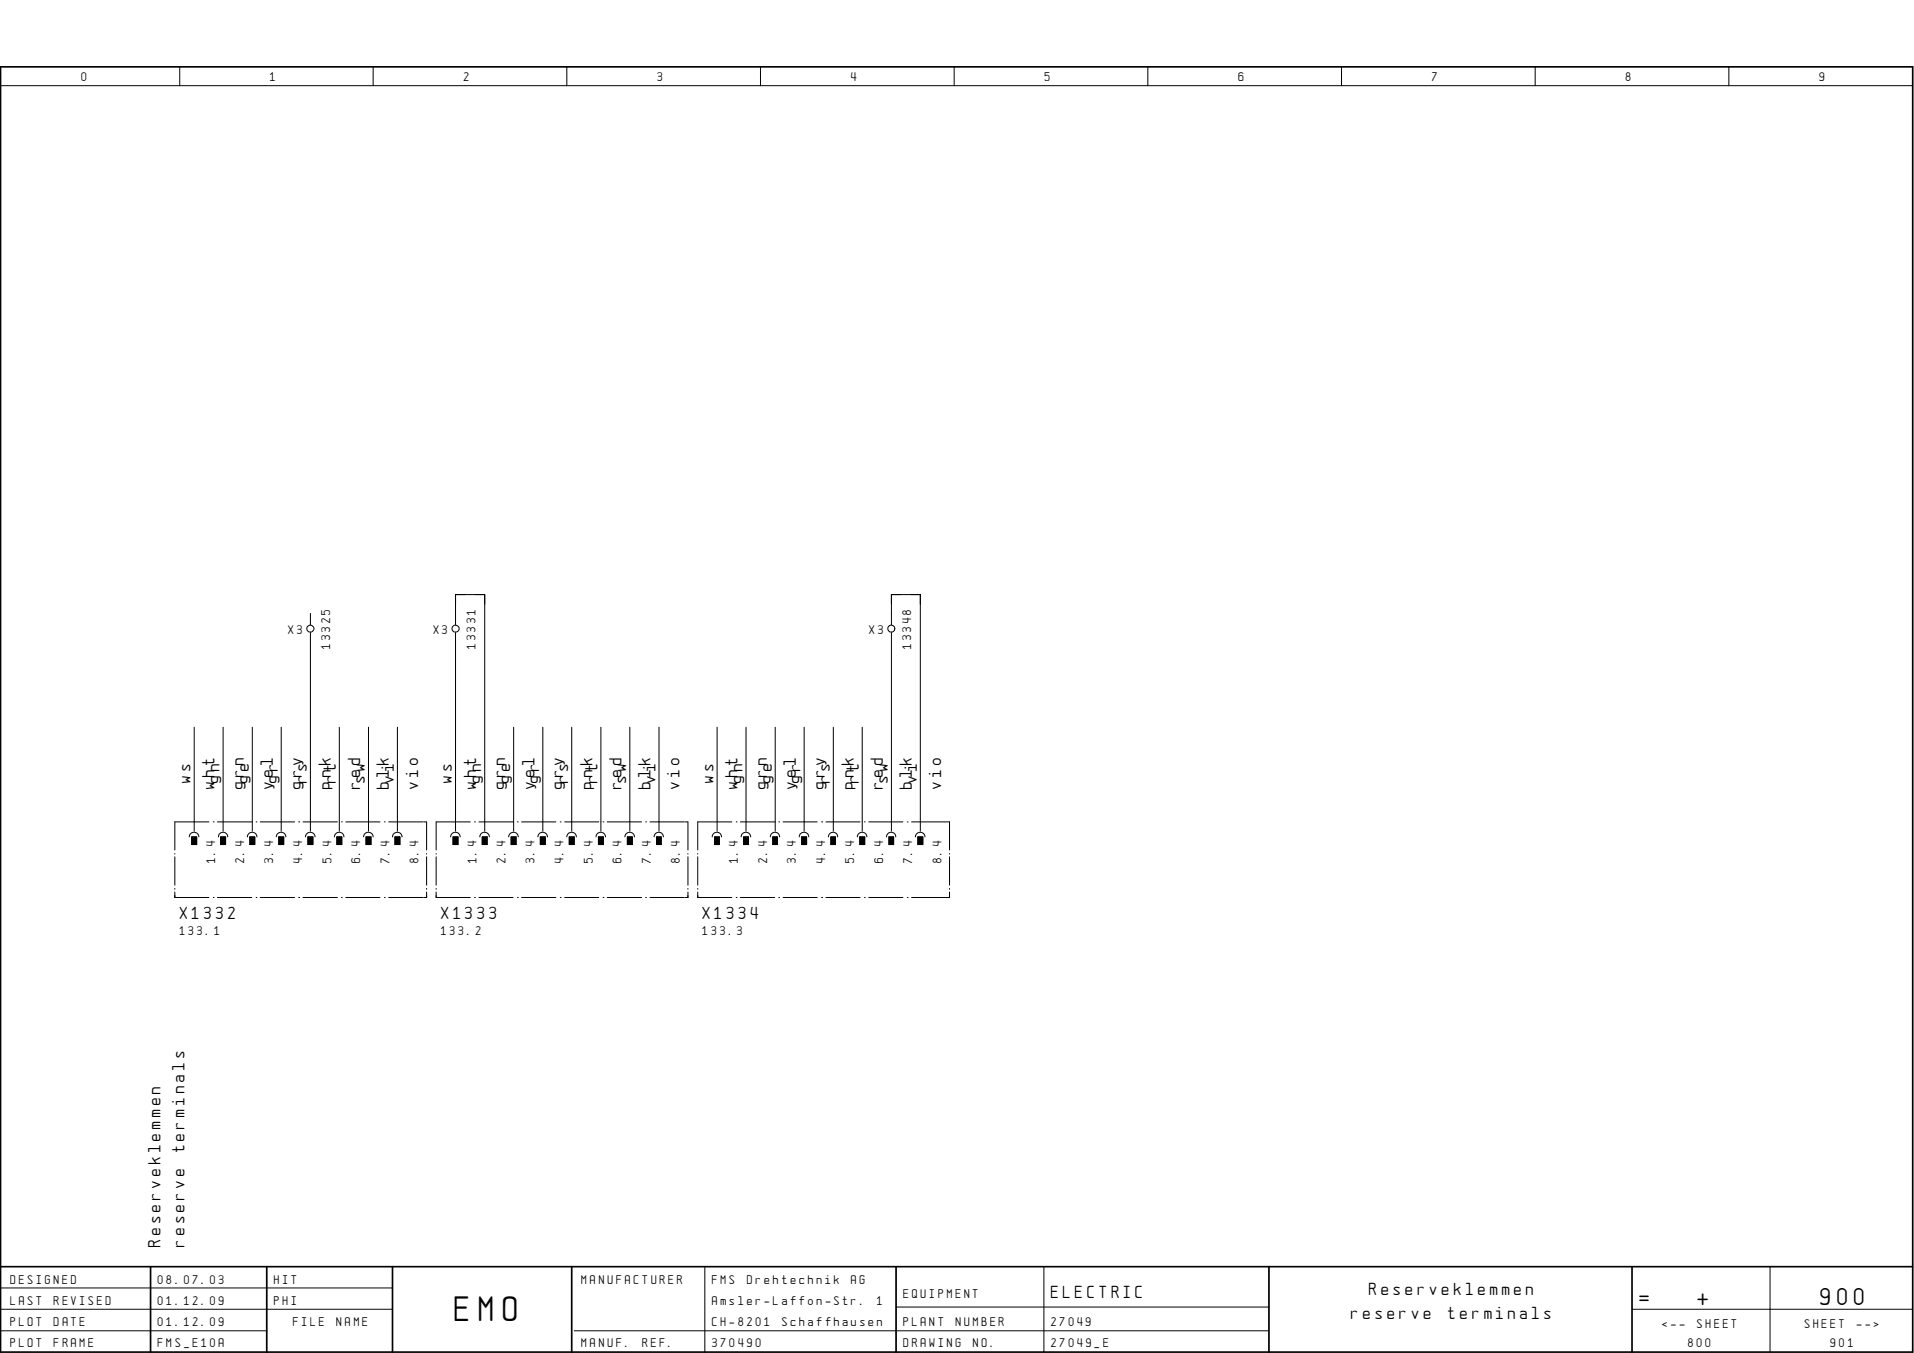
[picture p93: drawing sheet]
<svg xmlns="http://www.w3.org/2000/svg" width="297mm" height="210mm" viewBox="0 0 297 210" stroke-linecap="round" stroke-linejoin="round" font-family="sans-serif">
<defs><g id="words">
<text font-size="4.4" x="70.6" y="205">EMO</text>
<g font-size="3">
<text x="254.4" y="202.4">=</text>
<text x="263.4" y="202.4">+</text>
<text x="282.5" y="202.4">900</text>
</g>
<g font-size="2.2">
<text x="29.6" y="121.5" transform="rotate(-90 29.6 121.5)">ws</text>
<text x="33.3" y="122.4" transform="rotate(-90 33.3 122.4)">wht</text>
<text x="34.1" y="121.5" transform="rotate(-90 34.1 121.5)">gn</text>
<text x="37.8" y="122.4" transform="rotate(-90 37.8 122.4)">grn</text>
<text x="38.6" y="121.5" transform="rotate(-90 38.6 121.5)">ge</text>
<text x="42.3" y="122.4" transform="rotate(-90 42.3 122.4)">yel</text>
<text x="43.1" y="121.5" transform="rotate(-90 43.1 121.5)">gr</text>
<text x="46.9" y="122.4" transform="rotate(-90 46.9 122.4)">gry</text>
<text x="47.6" y="121.5" transform="rotate(-90 47.6 121.5)">rs</text>
<text x="51.3" y="122.4" transform="rotate(-90 51.3 122.4)">pnk</text>
<text x="52.1" y="121.5" transform="rotate(-90 52.1 121.5)">rt</text>
<text x="55.9" y="122.4" transform="rotate(-90 55.9 122.4)">red</text>
<text x="56.6" y="121.5" transform="rotate(-90 56.6 121.5)">sw</text>
<text x="60.4" y="122.4" transform="rotate(-90 60.4 122.4)">blk</text>
<text x="61.1" y="121.5" transform="rotate(-90 61.1 121.5)">vi</text>
<text x="64.9" y="122.4" transform="rotate(-90 64.9 122.4)">vio</text>
<text x="70.1" y="121.5" transform="rotate(-90 70.1 121.5)">ws</text>
<text x="73.9" y="122.4" transform="rotate(-90 73.9 122.4)">wht</text>
<text x="74.7" y="121.5" transform="rotate(-90 74.7 121.5)">gn</text>
<text x="78.4" y="122.4" transform="rotate(-90 78.4 122.4)">grn</text>
<text x="79.2" y="121.5" transform="rotate(-90 79.2 121.5)">ge</text>
<text x="82.9" y="122.4" transform="rotate(-90 82.9 122.4)">yel</text>
<text x="83.7" y="121.5" transform="rotate(-90 83.7 121.5)">gr</text>
<text x="87.4" y="122.4" transform="rotate(-90 87.4 122.4)">gry</text>
<text x="88.2" y="121.5" transform="rotate(-90 88.2 121.5)">rs</text>
<text x="91.9" y="122.4" transform="rotate(-90 91.9 122.4)">pnk</text>
<text x="92.7" y="121.5" transform="rotate(-90 92.7 121.5)">rt</text>
<text x="96.4" y="122.4" transform="rotate(-90 96.4 122.4)">red</text>
<text x="97.2" y="121.5" transform="rotate(-90 97.2 121.5)">sw</text>
<text x="101" y="122.4" transform="rotate(-90 101 122.4)">blk</text>
<text x="101.7" y="121.5" transform="rotate(-90 101.7 121.5)">vi</text>
<text x="105.4" y="122.4" transform="rotate(-90 105.4 122.4)">vio</text>
<text x="110.7" y="121.5" transform="rotate(-90 110.7 121.5)">ws</text>
<text x="114.5" y="122.4" transform="rotate(-90 114.5 122.4)">wht</text>
<text x="115.2" y="121.5" transform="rotate(-90 115.2 121.5)">gn</text>
<text x="119" y="122.4" transform="rotate(-90 119 122.4)">grn</text>
<text x="119.8" y="121.5" transform="rotate(-90 119.8 121.5)">ge</text>
<text x="123.5" y="122.4" transform="rotate(-90 123.5 122.4)">yel</text>
<text x="124.2" y="121.5" transform="rotate(-90 124.2 121.5)">gr</text>
<text x="128" y="122.4" transform="rotate(-90 128 122.4)">gry</text>
<text x="128.8" y="121.5" transform="rotate(-90 128.8 121.5)">rs</text>
<text x="132.5" y="122.4" transform="rotate(-90 132.5 122.4)">pnk</text>
<text x="133.3" y="121.5" transform="rotate(-90 133.3 121.5)">rt</text>
<text x="137" y="122.4" transform="rotate(-90 137 122.4)">red</text>
<text x="137.8" y="121.5" transform="rotate(-90 137.8 121.5)">sw</text>
<text x="141.5" y="122.4" transform="rotate(-90 141.5 122.4)">blk</text>
<text x="142.3" y="121.5" transform="rotate(-90 142.3 121.5)">vi</text>
<text x="146" y="122.4" transform="rotate(-90 146 122.4)">vio</text>
<text x="27.9" y="142.6">X1332</text>
<text x="68.4" y="142.6">X1333</text>
<text x="109" y="142.6">X1334</text>
<text x="28.6" y="178.8" transform="rotate(-90 28.6 178.8)">terminals</text>
<text x="24.9" y="193.5" transform="rotate(-90 24.9 193.5)">Reserveklemmen</text>
<text x="28.6" y="193.5" transform="rotate(-90 28.6 193.5)">reserve</text>
<text x="163.1" y="201.3">ELECTRIC</text>
<text x="212.5" y="201">Reserveklemmen</text>
<text x="209.7" y="204.6">reserve</text>
<text x="224.7" y="204.6">terminals</text>
</g>
<g font-size="1.6">
<text x="12.7" y="12.6">0</text>
<text x="41.9" y="12.6">1</text>
<text x="72" y="12.6">2</text>
<text x="102.1" y="12.6">3</text>
<text x="132.1" y="12.6">4</text>
<text x="162.1" y="12.6">5</text>
<text x="192.2" y="12.6">6</text>
<text x="222.2" y="12.6">7</text>
<text x="252.3" y="12.6">8</text>
<text x="282.4" y="12.6">9</text>
<text x="44.7" y="98.3">X3</text>
<text x="51.2" y="100.6" transform="rotate(-90 51.2 100.6)">13325</text>
<text x="67.3" y="98.3">X3</text>
<text x="73.8" y="100.6" transform="rotate(-90 73.8 100.6)">13331</text>
<text x="134.9" y="98.3">X3</text>
<text x="141.4" y="100.6" transform="rotate(-90 141.4 100.6)">13348</text>
<text x="33.4" y="133.9" transform="rotate(-90 33.4 133.9)">1.4</text>
<text x="37.9" y="133.9" transform="rotate(-90 37.9 133.9)">2.4</text>
<text x="42.4" y="133.9" transform="rotate(-90 42.4 133.9)">3.4</text>
<text x="46.9" y="133.9" transform="rotate(-90 46.9 133.9)">4.4</text>
<text x="51.4" y="133.9" transform="rotate(-90 51.4 133.9)">5.4</text>
<text x="55.9" y="133.9" transform="rotate(-90 55.9 133.9)">6.4</text>
<text x="60.4" y="133.9" transform="rotate(-90 60.4 133.9)">7.4</text>
<text x="64.9" y="133.9" transform="rotate(-90 64.9 133.9)">8.4</text>
<text x="74" y="133.9" transform="rotate(-90 74 133.9)">1.4</text>
<text x="78.4" y="133.9" transform="rotate(-90 78.4 133.9)">2.4</text>
<text x="83" y="133.9" transform="rotate(-90 83 133.9)">3.4</text>
<text x="87.5" y="133.9" transform="rotate(-90 87.5 133.9)">4.4</text>
<text x="92" y="133.9" transform="rotate(-90 92 133.9)">5.4</text>
<text x="96.5" y="133.9" transform="rotate(-90 96.5 133.9)">6.4</text>
<text x="101" y="133.9" transform="rotate(-90 101 133.9)">7.4</text>
<text x="105.5" y="133.9" transform="rotate(-90 105.5 133.9)">8.4</text>
<text x="114.5" y="133.9" transform="rotate(-90 114.5 133.9)">1.4</text>
<text x="119" y="133.9" transform="rotate(-90 119 133.9)">2.4</text>
<text x="123.5" y="133.9" transform="rotate(-90 123.5 133.9)">3.4</text>
<text x="128.1" y="133.9" transform="rotate(-90 128.1 133.9)">4.4</text>
<text x="132.5" y="133.9" transform="rotate(-90 132.5 133.9)">5.4</text>
<text x="137.1" y="133.9" transform="rotate(-90 137.1 133.9)">6.4</text>
<text x="141.6" y="133.9" transform="rotate(-90 141.6 133.9)">7.4</text>
<text x="146.1" y="133.9" transform="rotate(-90 146.1 133.9)">8.4</text>
<text x="27.9" y="145.1">133.1</text>
<text x="68.4" y="145.1">133.2</text>
<text x="109" y="145.1">133.3</text>
<text x="1.6" y="199.1">DESIGNED</text>
<text x="1.6" y="202.4">LAST</text>
<text x="8.4" y="202.4">REVISED</text>
<text x="24.5" y="199.1">08.07.03</text>
<text x="24.5" y="202.4">01.12.09</text>
<text x="42.5" y="199.1">HIT</text>
<text x="42.5" y="202.4">PHI</text>
<text x="90.3" y="199.1">MANUFACTURER</text>
<text x="110.5" y="202.4">Amsler-Laffon-Str.</text>
<text x="110.5" y="199.1">FMS</text>
<text x="115.9" y="199.1">Drehtechnik</text>
<text x="132.1" y="199.1">AG</text>
<text x="136.1" y="202.4">1</text>
<text x="140.2" y="201.3">EQUIPMENT</text>
<text x="1.6" y="205.7">PLOT</text>
<text x="1.6" y="209">PLOT</text>
<text x="8.4" y="205.7">DATE</text>
<text x="8.4" y="209">FRAME</text>
<text x="24.5" y="205.7">01.12.09</text>
<text x="24.5" y="209">FMS_E10A</text>
<text x="45.5" y="205.7">FILE</text>
<text x="52.2" y="205.7">NAME</text>
<text x="90.3" y="209">MANUF.</text>
<text x="99.7" y="209">REF.</text>
<text x="110.5" y="209">370490</text>
<text x="110.5" y="205.7">CH-8201</text>
<text x="121.4" y="205.7">Schaffhausen</text>
<text x="140.2" y="205.7">PLANT</text>
<text x="140.2" y="209">DRAWING</text>
<text x="148.3" y="205.7">NUMBER</text>
<text x="151" y="209">NO.</text>
<text x="163.1" y="205.7">27049</text>
<text x="163.1" y="209">27049_E</text>
<text x="258" y="206.1">&lt;--</text>
<text x="262" y="209">800</text>
<text x="263.4" y="206.1">SHEET</text>
<text x="280.1" y="206.1">SHEET</text>
<text x="284.1" y="209">901</text>
<text x="288.2" y="206.1">--&gt;</text>
</g>
</g></defs>
<g fill="none" stroke="#000" stroke-width=".16">
<path d="M.1 13.3h296.7M27.9 10.4v2.9M57.9 10.4v2.9M88 10.4v2.9M118 10.4v2.9M148.1 10.4v2.9M178.1 10.4v2.9M208.2 10.4v2.9M238.2 10.4v2.9M268.3 10.4v2.9M48.2 95.2v1.7M48.2 98.1v30.8"/>
<path d="M70.7 96.9v-4.7h4.5v36.7M70.7 98.1v30.8M138.3 96.9v-4.7h4.5v36.7M138.3 98.1v30.8M30.1 112.8v16.1M34.6 112.8v16.1M39.2 112.8v16.1M43.6 112.8v16.1M52.7 112.8v16.1M57.2 112.8v16.1M61.7 112.8v16.1M79.7 112.8v16.1"/>
<path d="M84.2 112.8v16.1M88.7 112.8v16.1M93.3 112.8v16.1M97.7 112.8v16.1M102.3 112.8v16.1M111.3 112.8v16.1M115.8 112.8v16.1M120.3 112.8v16.1M124.8 112.8v16.1M129.3 112.8v16.1M133.8 112.8v16.1M27.1 132.4v.1"/>
<path d="M27.1 132.9v4.4M27.1 137.8v.2M27.1 138.4v.8h5.3M29.4 129.8a.74 .74 0 0 1 .7-.7 .74 .74 0 0 1 .8 .7M29.8 129.8h.7v1.2h-.7zM32.4 127.5h-5.3v4.4M33.1 139.2h.1M33.1 127.5h.1M33.7 139.2h5.4M33.7 127.5h5.4M33.9 129.8a.72 .72 0 0 1 .7-.7 .72 .72 0 0 1 .7 .7M34.2 129.8h.8v1.2h-.8z"/>
<path d="M38.4 129.8a.74 .74 0 0 1 .7-.7 .74 .74 0 0 1 .8 .7M38.8 129.8h.7v1.2h-.7zM39.7 139.2h.2M39.7 127.5h.2M40.4 139.2h5.3M40.4 127.5h5.3M42.9 129.8a.74 .74 0 0 1 .7-.7 .74 .74 0 0 1 .8 .7M43.3 129.8h.7v1.2h-.7zM46.4 139.2h.1M46.4 127.5h.1M47 139.2h5.4M47 127.5h5.4"/>
<path d="M47.4 129.8a.74 .74 0 0 1 .8-.7 .74 .74 0 0 1 .7 .7M47.8 129.8h.8v1.2h-.8zM51.9 129.8a.74 .74 0 0 1 .7-.7 .74 .74 0 0 1 .8 .7M52.3 129.8h.7v1.2h-.7zM53 139.2h.1M53 127.5h.1M53.7 139.2h5.3M53.7 127.5h5.3M56.4 129.8a.74 .74 0 0 1 .8-.7 .74 .74 0 0 1 .7 .7M56.8 129.8h.8v1.2h-.8zM59.6 139.2h.2M59.6 127.5h.2"/>
<path d="M60.3 139.2h5.3M60.3 127.5h5.3M60.9 129.8a.74 .74 0 0 1 .8-.7 .74 .74 0 0 1 .7 .7M61.3 129.8h.8v1.2h-.8zM65.7 127.5h.5v4.4M66.2 138.4v.8h-.5M66.2 132.4v.1M66.2 132.9v4.4M66.2 137.8v.2M67.7 138.4v.8h5.3M67.7 132.4v.1M67.7 132.9v4.4"/>
<path d="M67.7 137.8v.2M69.9 129.8a.74 .74 0 0 1 .8-.7 .74 .74 0 0 1 .7 .7M70.3 129.8h.8v1.2h-.8zM73 127.5h-5.3v4.4M73.7 139.2h.1M73.7 127.5h.1M74.3 139.2h5.3M74.3 127.5h5.3M74.5 129.8a.74 .74 0 0 1 .7-.7 .74 .74 0 0 1 .7 .7M74.8 129.8h.8v1.2h-.8zM78.9 129.8a.74 .74 0 0 1 .8-.7 .74 .74 0 0 1 .7 .7M79.3 129.8h.8v1.2h-.8z"/>
<path d="M80.3 139.2h.1M80.3 127.5h.1M80.9 139.2h5.4M80.9 127.5h5.4M83.5 129.8a.74 .74 0 0 1 .7-.7 .74 .74 0 0 1 .8 .7M83.9 129.8h.7v1.2h-.7zM86.9 139.2h.2M86.9 127.5h.2M87.6 139.2h5.3M87.6 127.5h5.3M88 129.8a.74 .74 0 0 1 .7-.7 .74 .74 0 0 1 .7 .7M88.3 129.8h.8v1.2h-.8z"/>
<path d="M92.5 129.8a.74 .74 0 0 1 .7-.7 .74 .74 0 0 1 .8 .7M92.9 129.8h.7v1.2h-.7zM93.6 139.2h.1M93.6 127.5h.1M94.2 139.2h5.4M94.2 127.5h5.4M97 129.8a.74 .74 0 0 1 .7-.7 .74 .74 0 0 1 .8 .7M97.4 129.8h.7v1.2h-.7zM100.2 139.2h.1M100.2 127.5h.1M100.9 139.2h5.3M100.9 127.5h5.3"/>
<path d="M101.5 129.8a.72 .72 0 0 1 .7-.7 .72 .72 0 0 1 .8 .7M101.9 129.8h.7v1.2h-.7zM106.3 127.5h.5v4.4M106.8 138.4v.8h-.5M106.8 132.4v.1M106.8 132.9v4.4M106.8 137.8v.2M108.3 138.4v.8h5.3M108.3 132.4v.1M108.3 132.9v4.4M108.3 137.8v.2M110.5 129.8a.72 .72 0 0 1 .7-.7 .72 .72 0 0 1 .8 .7"/>
<path d="M110.9 129.8h.7v1.2h-.7zM113.6 127.5h-5.3v4.4M114.3 139.2h.1M114.3 127.5h.1M114.9 139.2h5.3M114.9 127.5h5.3M115 129.8a.74 .74 0 0 1 .8-.7 .74 .74 0 0 1 .7 .7M115.4 129.8h.8v1.2h-.8zM119.5 129.8a.72 .72 0 0 1 .8-.7 .72 .72 0 0 1 .7 .7M119.9 129.8h.7v1.2h-.7zM120.9 139.2h.1M120.9 127.5h.1"/>
<path d="M121.5 139.2h5.3M121.5 127.5h5.3M124 129.8a.74 .74 0 0 1 .8-.7 .74 .74 0 0 1 .7 .7M124.4 129.8h.8v1.2h-.8zM127.5 139.2h.2M127.5 127.5h.2M128.2 139.2h5.3M128.2 127.5h5.3M128.6 129.8a.72 .72 0 0 1 .7-.7 .72 .72 0 0 1 .7 .7M128.9 129.8h.8v1.2h-.8zM133.1 129.8a.74 .74 0 0 1 .7-.7 .74 .74 0 0 1 .7 .7M133.4 129.8h.8v1.2h-.8z"/>
<path d="M134.2 139.2h.1M134.2 127.5h.1M134.8 139.2h5.3M134.8 127.5h5.3M137.6 129.8a.72 .72 0 0 1 .7-.7 .72 .72 0 0 1 .7 .7M138 129.8h.7v1.2h-.7zM140.8 139.2h.1M140.8 127.5h.1M141.5 139.2h5.3M141.5 127.5h5.3M142.1 129.8a.74 .74 0 0 1 .7-.7 .74 .74 0 0 1 .7 .7M142.4 129.8h.8v1.2h-.8z"/>
<path d="M146.9 127.5h.5v4.4M147.4 138.4v.8h-.5M147.4 132.4v.1M147.4 132.9v4.4M147.4 137.8v.2M.1 199.8h60.8M109.4 196.5v13.3M162 196.5v13.3M274.7 196.5v13.3M.1 203.1h60.8M.1 206.5h41.3M89.1 206.5h107.8"/>
<path d="M139.1 202.8h57.8M253.3 203.1h43.5"/>
<circle cx="48.2" cy="97.5" r=".55"/>
<circle cx="70.7" cy="97.5" r=".55"/>
<circle cx="138.3" cy="97.5" r=".56"/>
</g>
<path d="M.1 10.4h296.7v199.4h-296.7zM.1 196.5h296.7M23.4 196.5v13.3M41.4 196.5v13.3M60.9 196.5v13.3M88.7 196.5v13.3M139.1 196.5v13.3M196.9 196.5v13.3M253.3 196.5v13.3" fill="none" stroke="#000" stroke-width=".26"/>
<g fill="#000">
<path d="M29.8 129.8h.7v1.2h-.7zM34.2 129.8h.8v1.2h-.8zM38.8 129.8h.7v1.2h-.7zM43.3 129.8h.7v1.2h-.7zM47.8 129.8h.8v1.2h-.8zM52.3 129.8h.7v1.2h-.7zM56.8 129.8h.8v1.2h-.8zM61.3 129.8h.8v1.2h-.8zM70.3 129.8h.8v1.2h-.8zM74.8 129.8h.8v1.2h-.8zM79.3 129.8h.8v1.2h-.8zM83.9 129.8h.7v1.2h-.7z"/>
<path d="M88.3 129.8h.8v1.2h-.8zM92.9 129.8h.7v1.2h-.7zM97.4 129.8h.7v1.2h-.7zM101.9 129.8h.7v1.2h-.7zM110.9 129.8h.7v1.2h-.7zM115.4 129.8h.8v1.2h-.8zM119.9 129.8h.7v1.2h-.7zM124.4 129.8h.8v1.2h-.8zM128.9 129.8h.8v1.2h-.8zM133.4 129.8h.8v1.2h-.8zM138 129.8h.7v1.2h-.7zM142.4 129.8h.8v1.2h-.8z"/>
</g>
<use href="#words"/>
</svg>
